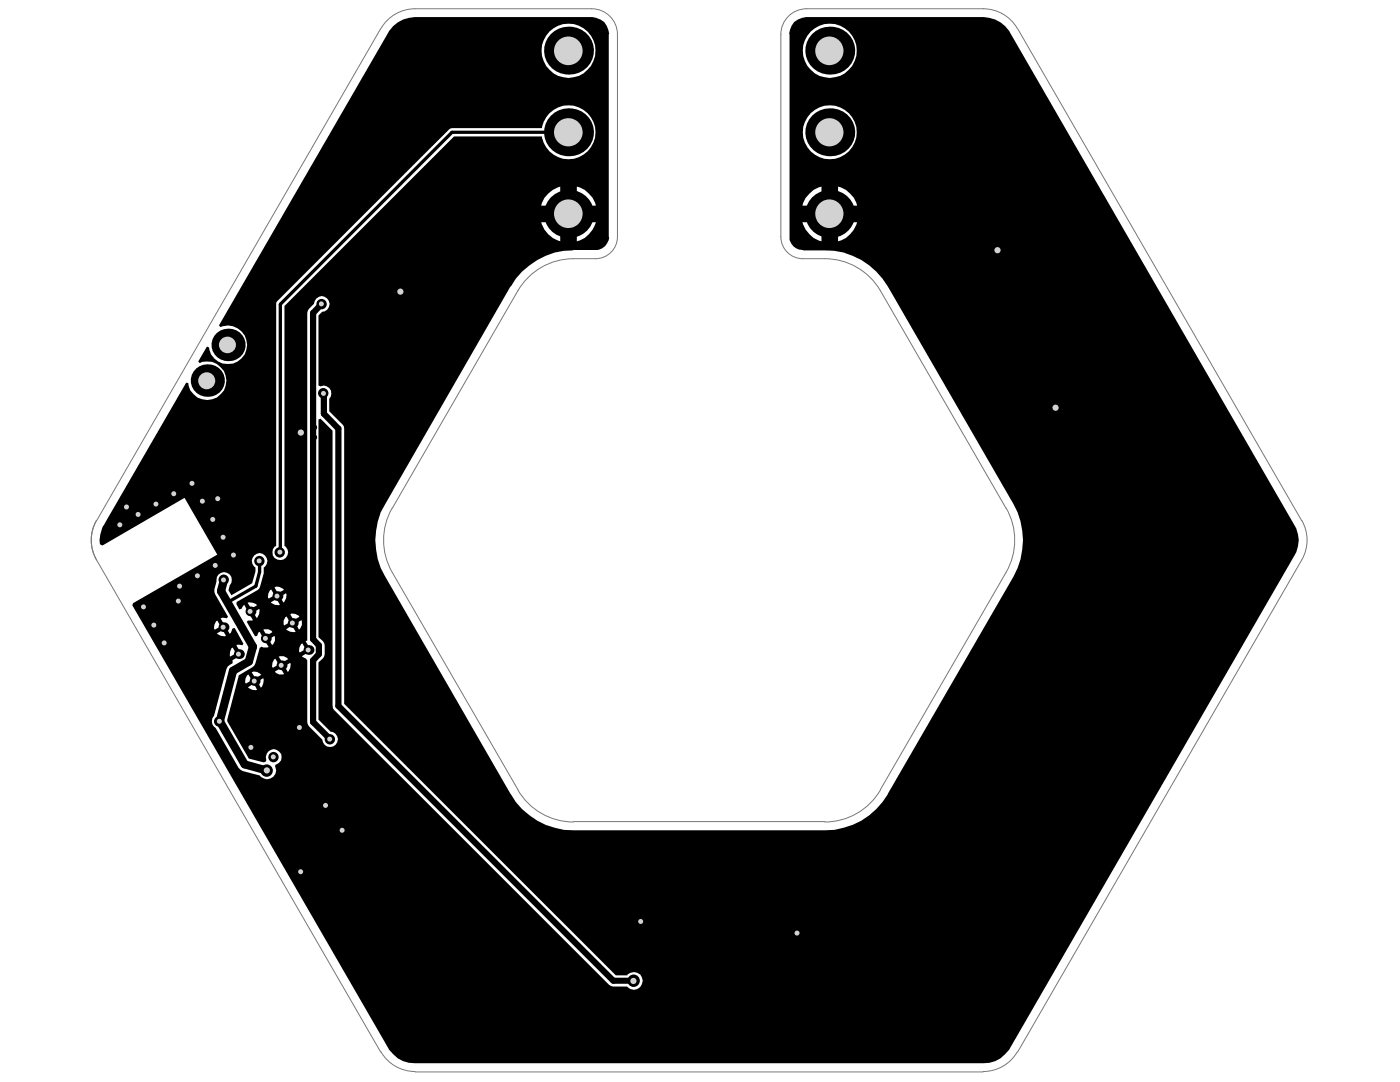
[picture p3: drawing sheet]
<svg xmlns="http://www.w3.org/2000/svg" width="279mm" height="216mm" viewBox="0 0 279 216" stroke-linecap="round" stroke-linejoin="round" font-family="sans-serif">
<g fill="none" stroke="#787878" stroke-width=".2">
<path d="M76 5.7l-56.7 98.2M76 5.7a7.9 7.9 0 0 1 6.8-4h35.3a5.1 5.1 0 0 1 5.1 5.2v40.3a4.4 4.4 0 0 1-4.4 4.4 21.1 21.1 0 0 0-8.8 .8 12.8 12.8 0 0 0-6.7 5.6M203 5.7a7.9 7.9 0 0 0-6.8-4h-35.2a5.1 5.1 0 0 0-5.2 5.2v40.3a4.4 4.4 0 0 0 4.4 4.4 21.1 21.1 0 0 1 8.8 .8 12.8 12.8 0 0 1 6.7 5.6M203.1 5.7l56.7 98.2M103.4 58l-25.1 43.4M175.7 58l25.1 43.4M19.3 103.9a7.9 7.9 0 0 0 0 7.8M19.3 111.7l56.7 98.2M78.3 101.4a12.8 12.8 0 0 0 0 12.8M78.3 114.2l25.1 43.4M200.8 114.2l-25.1 43.4M200.8 101.4a12.8 12.8 0 0 1 0 12.8"/>
<path d="M259.8 111.7l-56.7 98.2M259.8 103.9a7.9 7.9 0 0 1 0 7.8M103.3 157.6a12.8 12.8 0 0 0 11.2 6.4M175.7 157.6a12.8 12.8 0 0 1-11.1 6.4M114.5 163.9h50.1M76 209.9a7.9 7.9 0 0 0 6.8 3.9M82.8 213.9h113.4M203 209.9a7.9 7.9 0 0 1-6.8 3.9"/>
</g>
<g fill="#d2d2d2">
<circle cx="79.9" cy="58.2" r=".62"/>
<circle cx="60" cy="86.3" r=".62"/>
<circle cx="210.7" cy="81.4" r=".62"/>
<circle cx="199.1" cy="49.9" r=".62"/>
<circle cx="23.9" cy="104.7" r=".5"/>
<circle cx="27.6" cy="102.7" r=".5"/>
<circle cx="31.1" cy="100.6" r=".5"/>
<circle cx="34.7" cy="98.5" r=".5"/>
<circle cx="38.3" cy="96.4" r=".5"/>
<circle cx="40.4" cy="100" r=".5"/>
<circle cx="42.5" cy="103.6" r=".5"/>
<circle cx="44.5" cy="107.2" r=".5"/>
<circle cx="46.6" cy="110.8" r=".5"/>
<circle cx="43" cy="112.8" r=".5"/>
<circle cx="39.4" cy="114.9" r=".5"/>
<circle cx="35.8" cy="117" r=".5"/>
<circle cx="35.6" cy="119.9" r=".5"/>
<circle cx="43.8" cy="143.9" r=".5"/>
<circle cx="53.3" cy="153.7" r=".62"/>
<circle cx="54.5" cy="151" r=".5"/>
<circle cx="59.8" cy="145.2" r=".5"/>
<circle cx="44.6" cy="115.7" r=".5"/>
<circle cx="55.9" cy="110.2" r=".5"/>
<circle cx="126.4" cy="195.7" r=".62"/>
<circle cx="64.6" cy="78.5" r=".5"/>
<circle cx="65.8" cy="147.5" r=".5"/>
<circle cx="64.1" cy="60.6" r=".5"/>
<circle cx="51.7" cy="111.9" r=".5"/>
<circle cx="60" cy="173.9" r=".5"/>
<circle cx="65" cy="160.7" r=".5"/>
<circle cx="68.3" cy="165.7" r=".5"/>
<circle cx="43.4" cy="99.5" r=".5"/>
<circle cx="25.2" cy="101.2" r=".5"/>
<circle cx="159.1" cy="186.2" r=".5"/>
<circle cx="127.9" cy="183.9" r=".5"/>
<circle cx="50.1" cy="149.1" r=".5"/>
<circle cx="28.6" cy="121.1" r=".5"/>
<circle cx="32.8" cy="128.3" r=".5"/>
<circle cx="30.7" cy="124.7" r=".5"/>
</g>
<g fill="#000">
<path d="M78.5 5.2a6.3 6.3 0 0 1 4.3-1.8h35.3a3.3 3.3 0 0 1 3.4 3.5v40.3a2.61 2.61 0 0 1-3.1 2.7 40.4 40.4 0 0 0-7.7 .5 15.6 15.6 0 0 0-8.8 6.8l-25 43.4a14.2 14.2 0 0 0 0 14.5l25 43.3a14.6 14.6 0 0 0 12.6 7.3h50.1a14.2 14.2 0 0 0 12.6-7.3l25.1-43.3a14.7 14.7 0 0 0 0-14.5l-25.1-43.4a14.3 14.3 0 0 0-12.6-7.2h-4.3a2.68 2.68 0 0 1-2.7-2.8v-40.3a3.3 3.3 0 0 1 3.4-3.5h35.2a6.2 6.2 0 0 1 5.4 3.1l56.7 98.2a5.7 5.7 0 0 1 0 6.2l-56.7 98.2a5.9 5.9 0 0 1-5.4 3.1h-113.4a5.9 5.9 0 0 1-5.3-3.1l-51.1-88.3 .2-.4 16.8-9.7-6.6-11.4-16.4 9.6-.5-.3a6.1 6.1 0 0 1 1-4.2l16.3-28h.4a3.8 3.8 0 0 0 4.6 3.3 3.8 3.8 0 0 0 2.8-4.9 3.8 3.8 0 0 0-5.1-2.3l-.3-.4 1.7-2.9 .4 .1a3.8 3.8 0 0 0 4.7 3.2 3.8 3.8 0 0 0 2.8-4.9 3.8 3.8 0 0 0-5.2-2.3l-.3-.4 33.9-58.7zM160.2 10.1a5.4 5.4 0 0 0 10.8 0 5.4 5.4 0 0 0-10.8 0zM108.1 10.1a5.4 5.4 0 0 0 10.8 0 5.4 5.4 0 0 0-10.8 0zM160.2 26.4a5.4 5.4 0 0 0 10.8 0 5.4 5.4 0 0 0-10.8 0zM55.4 60.1l-.3 .3v48.5a1.53 1.53 0 0 0-.3 2.3 1.53 1.53 0 0 0 2.3 0 1.53 1.53 0 0 0-.3-2.3v-47.9l33.8-33.8h17.6a5.4 5.4 0 0 0 8.2 3.7 5.4 5.4 0 0 0 0-9 5.4 5.4 0 0 0-8.2 3.7l-18.3 .1zM167.3 37.2v3.8h3.8a5.5 5.5 0 0 0-3.8-3.8zM161.5 38.6l-.7 .9-.7 1.5h3.8v-3.8l-1.5 .7zM115.1 37.2v3.8h3.8a5.5 5.5 0 0 0-3.8-3.8zM109.4 38.6l-.7 .9-.7 1.5h3.8v-3.8l-1.5 .7zM115.1 44.3v3.8a5.5 5.5 0 0 0 3.8-3.8zM167.3 44.3v3.8a5.5 5.5 0 0 0 3.8-3.8zM160.1 44.3a5.5 5.5 0 0 0 3.8 3.8v-3.8zM108 44.3a5.5 5.5 0 0 0 3.8 3.8v-3.8zM54.8 117.2l.6 1.2 1.3-.7a1.63 1.63 0 0 0-1.9-.5zM43.6 114.6l-.3 .5-.5 3 2.7 5-.3 .3-.8-.2-.4 .2 1.8 3.1 .3-.3 .3-.8 .4-.1 1.8 3.2-.3 .3-.9-.2-.2 .2 .9 1.5-.4 .2 .2 .4-1.6 .9 .1 .5-1 .7-.2 .5-2.5 9.3a1.57 1.57 0 0 0 .3 2.4l4.6 8 .8 .6 3.5 1a1.75 1.75 0 0 0 2.3 .4 1.75 1.75 0 0 0 .7-2.3l.1-.4a1.55 1.55 0 0 0 .8-2.5 1.55 1.55 0 0 0-2.6 .5l-.2 .5 .1 .8-.1 .2-.4 .1-2.9-.7-4.3-7.5 2.3-9.2 3-1.9 1.1-3.5 .4-.3 .4 .2 1-.1-1.8-3-.2 .1-.3 .7-.4 .1-1.7-2.9 .3-.3 1-.1-1.8-3-.5 .8-.4 .1-.6-1.1 .1-.4 4.4-2.6 .9-3.1v-1.2a1.57 1.57 0 0 0 .4-2.3 1.57 1.57 0 0 0-2.4 0 1.57 1.57 0 0 0 .4 2.3v.9l-.7 2.3-4.1 2.4-.6-1 .2-1a1.55 1.55 0 0 0 0-2.2 1.55 1.55 0 0 0-2.2 0zM53.9 117.8l-.4 .6v.8l.1 .2 1.2-.6-.7-1.2zM55.9 119.1l.7 1.2a2.05 2.05 0 0 0 .5-1.9zM54 120.2a1.83 1.83 0 0 0 1.9 .5l-.7-1.2zM49.4 120.3l.8 1.1 1.1-.6a2.05 2.05 0 0 0-1.9-.5zM50.6 122.2l.6 1.1a1.83 1.83 0 0 0 .5-1.8zM57.9 122.6l.7 1.1 1.2-.6a1.48 1.48 0 0 0-1.9-.5zM56.9 123.2l-.3 .6 .1 1 1.1-.6-.6-1.2zM59 124.4l.7 1.2a1.62 1.62 0 0 0 .5-1.9zM43.1 124l-.3 .7-.1 .7 .2 .2 1.1-.6-.6-1.2zM57.1 125.6a1.91 1.91 0 0 0 1.9 .5l-.7-1.3zM52.6 125.6l.6 1.2 1.2-.7a1.48 1.48 0 0 0-1.8-.5zM43.3 126.4a1.83 1.83 0 0 0 1.8 .5l-.7-1.2zM53.6 127.5l.7 1.2a1.47 1.47 0 0 0 .5-1.8zM60.1 128.5l-.3 .7-.1 .7 .1 .3 1.2-.7-.7-1.1zM46.2 129.4l-.3 .6v1l1.2-.6-.7-1.2zM55.6 131l.8 1.2 1.1-.7a1.63 1.63 0 0 0-1.9-.5zM54.7 131.6l-.3 .7-.1 .7 .2 .3 1.1-.7-.6-1.2zM56.8 132.9l.6 1.2a1.83 1.83 0 0 0 .5-1.8zM54.9 134a1.48 1.48 0 0 0 1.8 .5l-.7-1.2zM50.2 134.2l.8 1.1 1.1-.6a1.55 1.55 0 0 0-1.9-.5zM49.3 134.7l-.3 .7-.1 .7 .2 .3 1.1-.7-.6-1.1zM51.4 136l.7 1.2a2.05 2.05 0 0 0 .5-1.9zM49.5 137.1a1.83 1.83 0 0 0 1.8 .5l-.7-1.2zM63.1 59.6l-.5 1-.9 1-.4 .9v65.3l-.3 .2 .9 1.4-.3 .3 .1 .3-1.5 .9 .9 .5 .2 .4 .1 12.7 .3 .4 2.6 2.7a1.55 1.55 0 0 0 1.5 1.5 1.55 1.55 0 0 0 1.6-1.5 1.55 1.55 0 0 0-1.4-1.6l-2.4-2.4v-11.4l.9-.8a3.1 3.1 0 0 0-.9-4.3v-43.4l.4-.2 2.4 2.4 .1 55.5 55.1 55.1 .8 .4h2.8a1.73 1.73 0 0 0 2.3 .2 1.73 1.73 0 0 0 .5-2.3 1.73 1.73 0 0 0-2.2-.7l-.6 .4v.1h-2.3l-54.2-54.2v-54.9l-.1-.5-.2-.3-2.7-2.6v-2.5a1.54 1.54 0 0 0 .2-2 1.54 1.54 0 0 0-1.9-.5l-.4-.2v-13.9l.7-.8a1.54 1.54 0 0 0 1.3-2.1 1.54 1.54 0 0 0-2.5-.5z"/>
<circle cx="79.9" cy="58.2" r="1.24"/>
<circle cx="62.5" cy="85.3" r=".61"/>
<circle cx="62.5" cy="87.3" r=".61"/>
</g>
<path d="M113.5 26.4h-23.3l-34.3 34.3v49.5M51.8 111.9v2.2l-.7 2.9-5.7 3.2" fill="none" stroke="#000" stroke-width=".66"/>
<path d="M64.2 60.6l-1.7 1.9v65l1.1 1.3v1.7l-1.1 1.3v12.3l3.4 3.4M64.6 78.5v4.1l2.9 2.9v55.4l54.9 54.8h4.1" fill="none" stroke="#000" stroke-width="1.2"/>
<path d="M44.7 115.7l-.6 2.3 6.4 11-.8 3-3.2 1.8-2.6 10.1 4.9 8.6 4.5 1.3" fill="none" stroke="#000" stroke-width="1.6"/>
<circle cx="79.9" cy="58.2" r=".62" fill="#d2d2d2"/>
<circle cx="60" cy="86.3" r="1.24" fill="#000"/>
<circle cx="60" cy="86.3" r=".62" fill="#d2d2d2"/>
<circle cx="210.6" cy="81.3" r="1.24" fill="#000"/>
<circle cx="210.7" cy="81.4" r=".62" fill="#d2d2d2"/>
<circle cx="199" cy="49.9" r="1.24" fill="#000"/>
<circle cx="199.1" cy="49.9" r=".62" fill="#d2d2d2"/>
<circle cx="24" cy="104.8" r="1.03" fill="#000"/>
<circle cx="23.9" cy="104.7" r=".5" fill="#d2d2d2"/>
<circle cx="27.5" cy="102.7" r="1.03" fill="#000"/>
<circle cx="27.6" cy="102.7" r=".5" fill="#d2d2d2"/>
<circle cx="31.2" cy="100.6" r="1.03" fill="#000"/>
<circle cx="31.1" cy="100.6" r=".5" fill="#d2d2d2"/>
<circle cx="34.7" cy="98.6" r="1.03" fill="#000"/>
<circle cx="34.7" cy="98.5" r=".5" fill="#d2d2d2"/>
<circle cx="38.3" cy="96.5" r="1.03" fill="#000"/>
<circle cx="38.3" cy="96.4" r=".5" fill="#d2d2d2"/>
<circle cx="40.3" cy="100" r="1.03" fill="#000"/>
<circle cx="40.4" cy="100" r=".5" fill="#d2d2d2"/>
<circle cx="42.4" cy="103.6" r="1.03" fill="#000"/>
<circle cx="42.5" cy="103.6" r=".5" fill="#d2d2d2"/>
<circle cx="44.5" cy="107.2" r="1.03" fill="#000"/>
<circle cx="44.5" cy="107.2" r=".5" fill="#d2d2d2"/>
<circle cx="46.6" cy="110.8" r="1.03" fill="#000"/>
<circle cx="46.6" cy="110.8" r=".5" fill="#d2d2d2"/>
<circle cx="43" cy="112.9" r="1.03" fill="#000"/>
<circle cx="43" cy="112.8" r=".5" fill="#d2d2d2"/>
<circle cx="39.4" cy="114.9" r="1.03" fill="#000"/>
<circle cx="39.4" cy="114.9" r=".5" fill="#d2d2d2"/>
<circle cx="35.8" cy="117" r="1.03" fill="#000"/>
<circle cx="35.8" cy="117" r=".5" fill="#d2d2d2"/>
<circle cx="35.6" cy="120" r="1.03" fill="#000"/>
<circle cx="35.6" cy="119.9" r=".5" fill="#d2d2d2"/>
<circle cx="43.7" cy="144" r="1.03" fill="#000"/>
<circle cx="43.8" cy="143.9" r=".5" fill="#d2d2d2"/>
<circle cx="53.2" cy="153.8" r="1.24" fill="#000"/>
<circle cx="53.3" cy="153.7" r=".62" fill="#d2d2d2"/>
<circle cx="54.6" cy="151.1" r="1.03" fill="#000"/>
<circle cx="54.5" cy="151" r=".5" fill="#d2d2d2"/>
<circle cx="59.8" cy="145.2" r="1.03" fill="#000"/>
<circle cx="59.8" cy="145.2" r=".5" fill="#d2d2d2"/>
<circle cx="44.6" cy="115.7" r="1.03" fill="#000"/>
<circle cx="44.6" cy="115.7" r=".5" fill="#d2d2d2"/>
<circle cx="55.8" cy="110.2" r="1.03" fill="#000"/>
<circle cx="55.9" cy="110.2" r=".5" fill="#d2d2d2"/>
<circle cx="126.5" cy="195.7" r="1.24" fill="#000"/>
<circle cx="126.4" cy="195.7" r=".62" fill="#d2d2d2"/>
<circle cx="64.5" cy="78.5" r="1.03" fill="#000"/>
<circle cx="64.6" cy="78.5" r=".5" fill="#d2d2d2"/>
<circle cx="65.8" cy="147.5" r="1.03" fill="#000"/>
<circle cx="65.8" cy="147.5" r=".5" fill="#d2d2d2"/>
<circle cx="64.2" cy="60.7" r="1.03" fill="#000"/>
<circle cx="64.1" cy="60.6" r=".5" fill="#d2d2d2"/>
<circle cx="51.8" cy="112" r="1.03" fill="#000"/>
<circle cx="51.7" cy="111.9" r=".5" fill="#d2d2d2"/>
<circle cx="60" cy="174" r="1.03" fill="#000"/>
<circle cx="60" cy="173.9" r=".5" fill="#d2d2d2"/>
<circle cx="65" cy="160.8" r="1.03" fill="#000"/>
<circle cx="65" cy="160.7" r=".5" fill="#d2d2d2"/>
<circle cx="68.3" cy="165.7" r="1.03" fill="#000"/>
<circle cx="68.3" cy="165.7" r=".5" fill="#d2d2d2"/>
<circle cx="43.5" cy="99.5" r="1.03" fill="#000"/>
<circle cx="43.4" cy="99.5" r=".5" fill="#d2d2d2"/>
<circle cx="25.3" cy="101.2" r="1.03" fill="#000"/>
<circle cx="25.2" cy="101.2" r=".5" fill="#d2d2d2"/>
<circle cx="159.1" cy="186.1" r="1.03" fill="#000"/>
<circle cx="159.1" cy="186.2" r=".5" fill="#d2d2d2"/>
<circle cx="127.9" cy="183.9" r="1.03" fill="#000"/>
<circle cx="127.9" cy="183.9" r=".5" fill="#d2d2d2"/>
<circle cx="50.1" cy="149.2" r="1.03" fill="#000"/>
<circle cx="50.1" cy="149.1" r=".5" fill="#d2d2d2"/>
<circle cx="28.7" cy="121.1" r="1.03" fill="#000"/>
<circle cx="28.6" cy="121.1" r=".5" fill="#d2d2d2"/>
<circle cx="32.8" cy="128.2" r="1.03" fill="#000"/>
<circle cx="32.8" cy="128.3" r=".5" fill="#d2d2d2"/>
<circle cx="30.7" cy="124.7" r="1.03" fill="#000"/>
<circle cx="30.7" cy="124.7" r=".5" fill="#d2d2d2"/>
<circle cx="47.7" cy="130.5" r=".98" fill="#000"/>
<circle cx="47.6" cy="130.5" r=".5" fill="#d2d2d2"/>
<circle cx="55.4" cy="118.9" r=".98" fill="#000"/>
<circle cx="55.3" cy="118.9" r=".5" fill="#d2d2d2"/>
<circle cx="53" cy="127.4" r=".98" fill="#000"/>
<circle cx="53" cy="127.4" r=".5" fill="#d2d2d2"/>
<circle cx="61.6" cy="129.7" r=".98" fill="#000"/>
<circle cx="61.5" cy="129.7" r=".5" fill="#d2d2d2"/>
<circle cx="44.6" cy="125.1" r=".98" fill="#000"/>
<circle cx="44.5" cy="125.1" r=".5" fill="#d2d2d2"/>
<circle cx="56.2" cy="132.8" r=".98" fill="#000"/>
<circle cx="56.1" cy="132.8" r=".5" fill="#d2d2d2"/>
<circle cx="58.4" cy="124.3" r=".98" fill="#000"/>
<circle cx="58.3" cy="124.3" r=".5" fill="#d2d2d2"/>
<circle cx="50" cy="122" r=".98" fill="#000"/>
<circle cx="49.9" cy="122" r=".5" fill="#d2d2d2"/>
<circle cx="50.8" cy="135.9" r=".98" fill="#000"/>
<circle cx="50.7" cy="135.9" r=".5" fill="#d2d2d2"/>
<circle cx="41.4" cy="75.9" r="3.3" fill="#000"/>
<circle cx="41.3" cy="76" r="1.7" fill="#d2d2d2"/>
<circle cx="45.5" cy="68.8" r="3.3" fill="#000"/>
<circle cx="45.4" cy="68.8" r="1.68" fill="#d2d2d2"/>
<circle cx="113.5" cy="42.7" r="4.8" fill="#000"/>
<circle cx="113.4" cy="42.6" r="2.85" fill="#d2d2d2"/>
<circle cx="113.5" cy="26.4" r="4.8" fill="#000"/>
<circle cx="113.4" cy="26.4" r="2.84" fill="#d2d2d2"/>
<circle cx="165.6" cy="42.7" r="4.8" fill="#000"/>
<circle cx="165.5" cy="42.7" r="2.83" fill="#d2d2d2"/>
<circle cx="165.6" cy="26.4" r="4.8" fill="#000"/>
<circle cx="165.5" cy="26.4" r="2.81" fill="#d2d2d2"/>
<circle cx="113.5" cy="10.1" r="4.8" fill="#000"/>
<circle cx="113.4" cy="10.1" r="2.85" fill="#d2d2d2"/>
<circle cx="165.6" cy="10.1" r="4.8" fill="#000"/>
<circle cx="165.5" cy="10.2" r="2.83" fill="#d2d2d2"/>
</svg>
